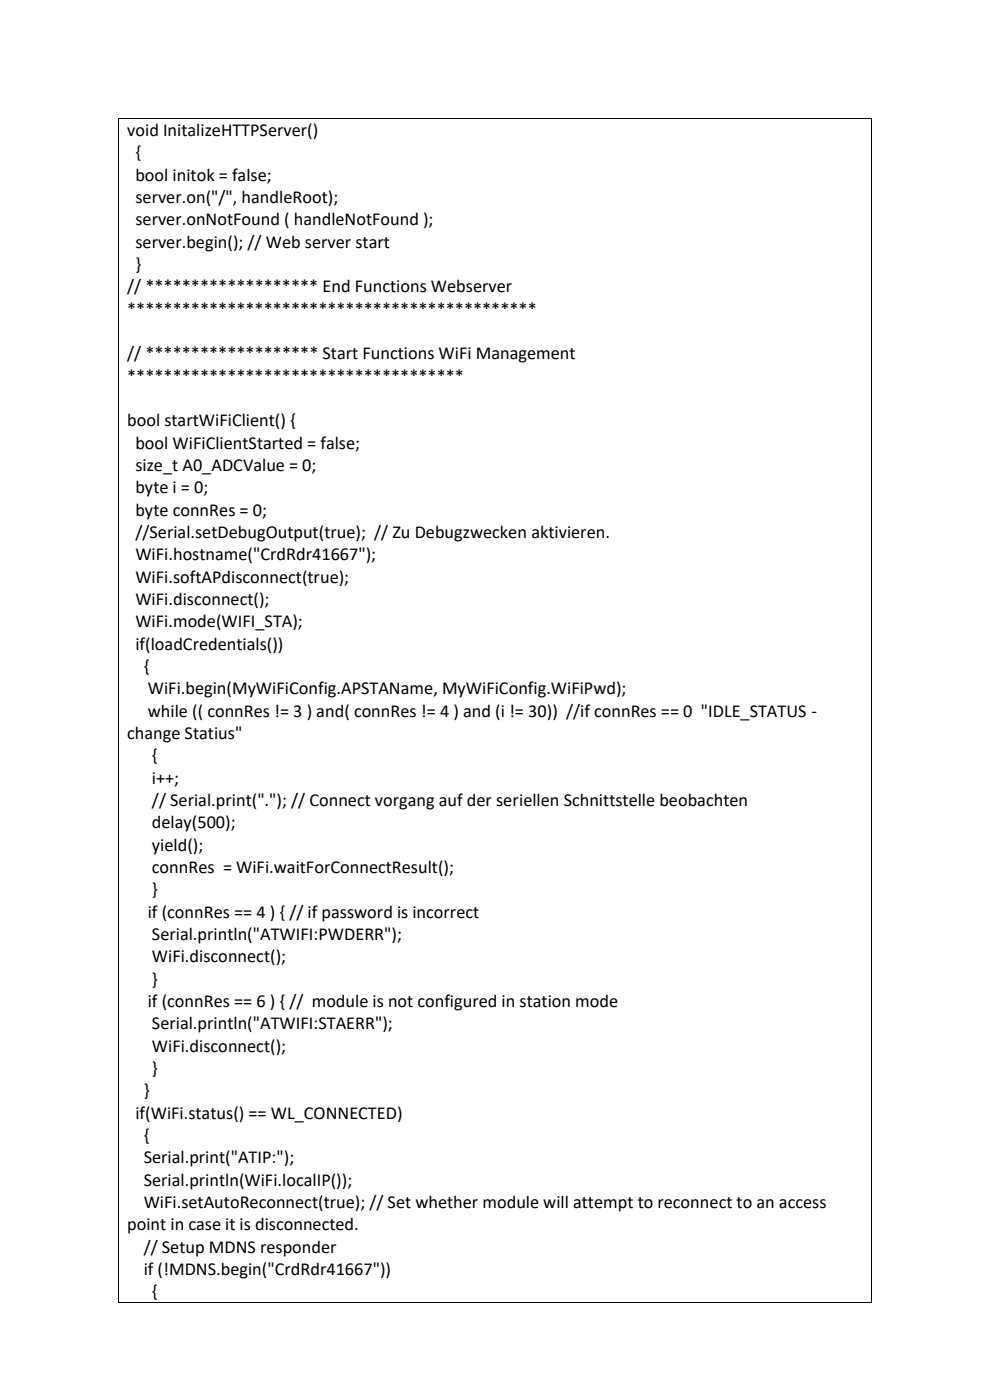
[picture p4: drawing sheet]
<svg xmlns="http://www.w3.org/2000/svg" width="210mm" height="297mm" viewBox="0 0 210 297" stroke-linecap="round" stroke-linejoin="round" font-family="sans-serif">
<defs><g id="words">
<g font-size="3.9">
<text x="27" y="28.9">void InitalizeHTTPServer()</text>
<text x="28.7" y="33.6">{</text>
<text x="28.7" y="38.4">bool initok = false;</text>
<text x="28.7" y="47.8">server.onNotFound ( handleNotFound );</text>
<text x="28.7" y="43.1">server.on(&quot;/&quot;, handleRoot);</text>
<text x="28.7" y="52.6">server.begin(); // Web server start</text>
<text x="28.7" y="57.3">}</text>
<text x="27" y="62">// ******************* End Functions Webserver</text>
<text x="27" y="66.8">*********************************************</text>
<text x="27" y="76.2">// ******************* Start Functions WiFi Management</text>
<text x="27" y="81">*************************************</text>
<text x="27" y="90.4">bool startWiFiClient() {</text>
<text x="28.7" y="95.2">bool WiFiClientStarted = false;</text>
<text x="28.7" y="99.9">size_t A0_ADCValue = 0;</text>
<text x="28.7" y="104.7">byte i = 0;</text>
<text x="28.7" y="109.4">byte connRes = 0;</text>
<text x="28.7" y="114.1">//Serial.setDebugOutput(true); // Zu Debugzwecken aktivieren.</text>
<text x="28.7" y="118.9">WiFi.hostname(&quot;CrdRdr41667&quot;);</text>
<text x="28.7" y="123.6">WiFi.softAPdisconnect(true);</text>
<text x="28.7" y="128.4">WiFi.disconnect();</text>
<text x="28.7" y="133.1">WiFi.mode(WIFI_STA);</text>
<text x="28.7" y="137.8">if(loadCredentials())</text>
<text x="30.5" y="142.6">{</text>
<text x="31.3" y="147.3">WiFi.begin(MyWiFiConfig.APSTAName, MyWiFiConfig.WiFiPwd);</text>
<text x="31.3" y="152">while (( connRes != 3 ) and( connRes != 4 ) and (i != 30)) //if connRes == 0 &quot;IDLE_STATUS -</text>
<text x="27" y="156.8">change Statius&quot;</text>
<text x="32.2" y="161.5">{</text>
<text x="32.2" y="166.2">i++;</text>
<text x="32.2" y="171">// Serial.print(&quot;.&quot;); // Connect vorgang auf der seriellen Schnittstelle beobachten</text>
<text x="32.2" y="175.7">delay(500);</text>
<text x="32.2" y="180.4">yield();</text>
<text x="32.2" y="185.2">connRes = WiFi.waitForConnectResult();</text>
<text x="32.2" y="189.9">}</text>
<text x="31.3" y="194.7">if (connRes == 4 ) { // if password is incorrect</text>
<text x="32.2" y="199.4">Serial.println(&quot;ATWIFI:PWDERR&quot;);</text>
<text x="32.2" y="204.1">WiFi.disconnect();</text>
<text x="32.2" y="208.9">}</text>
<text x="31.3" y="213.6">if (connRes == 6 ) { // module is not configured in station mode</text>
<text x="32.2" y="218.4">Serial.println(&quot;ATWIFI:STAERR&quot;);</text>
<text x="32.2" y="223.1">WiFi.disconnect();</text>
<text x="32.2" y="227.8">}</text>
<text x="30.5" y="232.6">}</text>
<text x="28.7" y="237.3">if(WiFi.status() == WL_CONNECTED)</text>
<text x="30.5" y="242">{</text>
<text x="30.5" y="246.8">Serial.print(&quot;ATIP:&quot;);</text>
<text x="30.5" y="251.5">Serial.println(WiFi.localIP());</text>
<text x="30.5" y="256.2">WiFi.setAutoReconnect(true); // Set whether module will attempt to reconnect to an access</text>
<text x="27" y="261">point in case it is disconnected.</text>
<text x="30.5" y="265.7">// Setup MDNS responder</text>
<text x="30.5" y="270.5">if (!MDNS.begin(&quot;CrdRdr41667&quot;))</text>
<text x="32.2" y="275.2">{</text>
</g>
</g></defs>
<g fill="#000">
<path d="M25 25h.2v.2h-.2z" fill-rule="evenodd"/>
<path d="M25 25h.2v.2h-.2z" fill-rule="evenodd"/>
<path d="M184.8 25h.2v.2h-.2z" fill-rule="evenodd"/>
<path d="M184.8 25h.2v.2h-.2z" fill-rule="evenodd"/>
<path d="M25 276.2h.2v.2h-.2z" fill-rule="evenodd"/>
<path d="M25 276.2h.2v.2h-.2z" fill-rule="evenodd"/>
<path d="M184.8 276.2h.2v.2h-.2z" fill-rule="evenodd"/>
<path d="M184.8 276.2h.2v.2h-.2z" fill-rule="evenodd"/>
</g>
<path d="M25.1 25.2v251M25.2 25.1h159.6M184.9 25.2v251M25.2 276.3h159.6" fill="none" stroke="#000" stroke-width=".21"/>
<use href="#words"/>
</svg>
